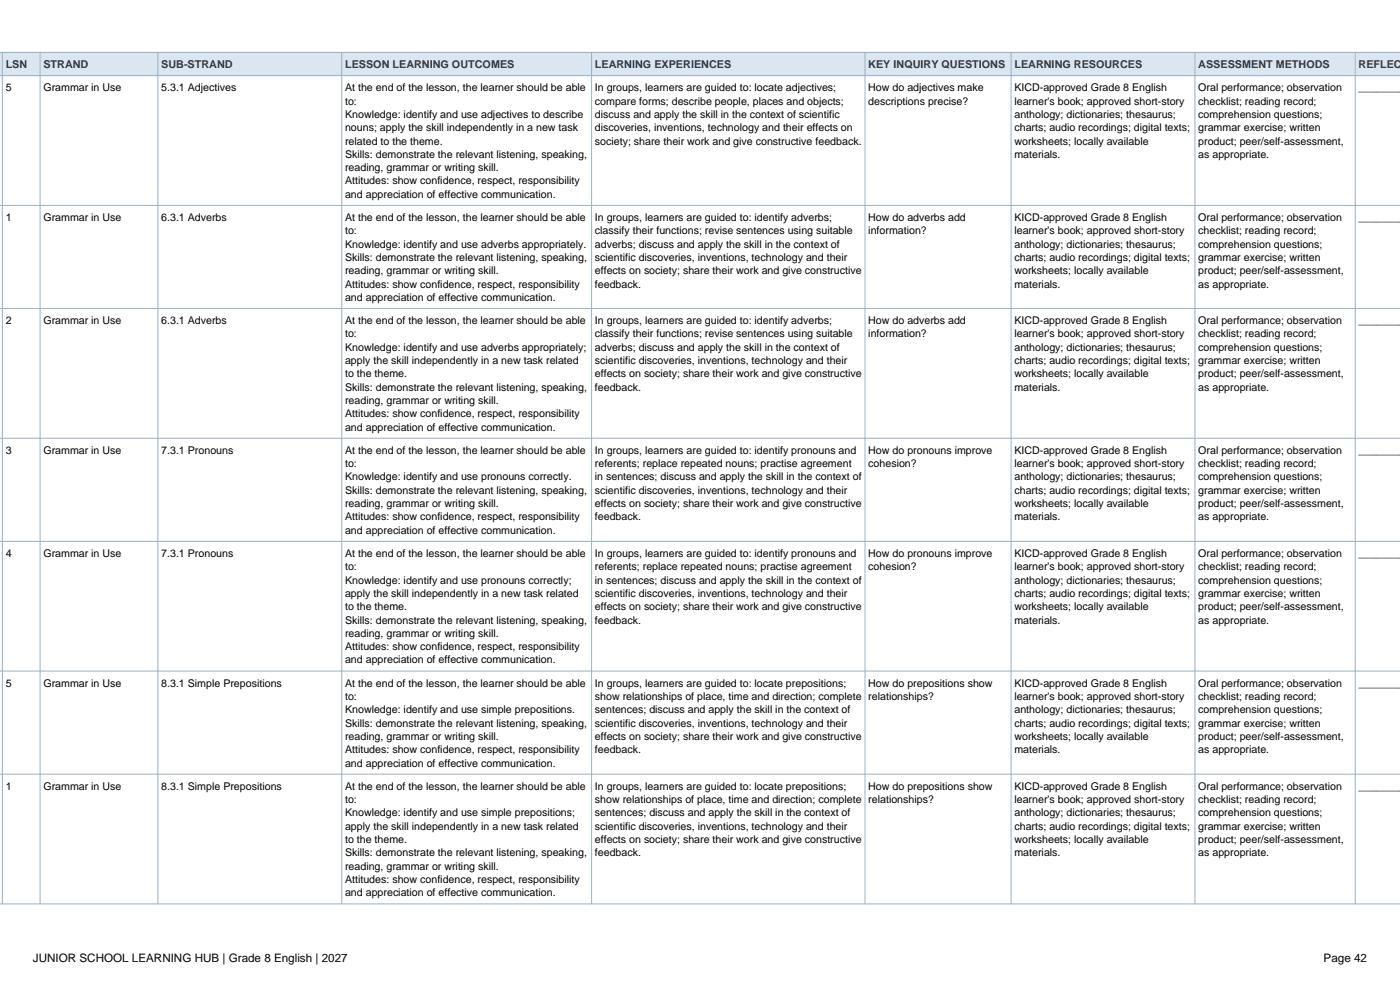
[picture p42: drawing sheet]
<svg xmlns="http://www.w3.org/2000/svg" width="297mm" height="210mm" viewBox="0 0 297 210" stroke-linecap="round" stroke-linejoin="round" font-family="sans-serif">
<defs><g id="words">
<g font-size="2.5">
<text x="7" y="204">JUNIOR SCHOOL LEARNING HUB | Grade 8 English | 2027</text>
<text x="280.8" y="204">Page 42</text>
</g>
<g font-size="2.3" fill="#17365d">
<text x="1.2" y="14.5">LSN</text>
<text x="9.2" y="14.5">STRAND</text>
<text x="34.2" y="14.5">SUB-STRAND</text>
<text x="73.2" y="14.5">LESSON LEARNING OUTCOMES</text>
<text x="126.2" y="14.5">LEARNING EXPERIENCES</text>
<text x="184.2" y="14.5">KEY INQUIRY QUESTIONS</text>
<text x="215.2" y="14.5">LEARNING RESOURCES</text>
<text x="254.2" y="14.5">ASSESSMENT METHODS</text>
<text x="288.2" y="14.5">REFLECT</text>
</g>
<g font-size="2.3">
<text x="1.2" y="19.4">5</text>
<text x="9.2" y="19.4">Grammar in Use</text>
<text x="34.2" y="19.4">5.3.1 Adjectives</text>
<text x="73.2" y="19.4">At the end of the lesson, the learner should be able</text>
<text x="73.2" y="22.2">to:</text>
<text x="126.2" y="19.4">In groups, learners are guided to: locate adjectives;</text>
<text x="126.2" y="22.2">compare forms; describe people, places and objects;</text>
<text x="184.2" y="19.4">How do adjectives make</text>
<text x="184.2" y="22.2">descriptions precise?</text>
<text x="215.2" y="19.4">KICD-approved Grade 8 English</text>
<text x="215.2" y="22.2">learner's book; approved short-story</text>
<text x="254.2" y="19.4">Oral performance; observation</text>
<text x="254.2" y="22.2">checklist; reading record;</text>
<text x="288.2" y="19.4">________</text>
<text x="73.2" y="25">Knowledge: identify and use adjectives to describe</text>
<text x="73.2" y="27.8">nouns; apply the skill independently in a new task</text>
<text x="126.2" y="25">discuss and apply the skill in the context of scientific</text>
<text x="126.2" y="27.8">discoveries, inventions, technology and their effects on</text>
<text x="215.2" y="25">anthology; dictionaries; thesaurus;</text>
<text x="215.2" y="27.8">charts; audio recordings; digital texts;</text>
<text x="254.2" y="25">comprehension questions;</text>
<text x="254.2" y="27.8">grammar exercise; written</text>
<text x="73.2" y="30.7">related to the theme.</text>
<text x="73.2" y="33.5">Skills: demonstrate the relevant listening, speaking,</text>
<text x="126.2" y="30.7">society; share their work and give constructive feedback.</text>
<text x="215.2" y="30.7">worksheets; locally available</text>
<text x="215.2" y="33.5">materials.</text>
<text x="254.2" y="30.7">product; peer/self-assessment,</text>
<text x="254.2" y="33.5">as appropriate.</text>
<text x="73.2" y="36.3">reading, grammar or writing skill.</text>
<text x="73.2" y="39.1">Attitudes: show confidence, respect, responsibility</text>
<text x="73.2" y="41.9">and appreciation of effective communication.</text>
<text x="1.2" y="46.9">1</text>
<text x="9.2" y="46.9">Grammar in Use</text>
<text x="34.2" y="46.9">6.3.1 Adverbs</text>
<text x="73.2" y="46.9">At the end of the lesson, the learner should be able</text>
<text x="126.2" y="46.9">In groups, learners are guided to: identify adverbs;</text>
<text x="184.2" y="46.9">How do adverbs add</text>
<text x="215.2" y="46.9">KICD-approved Grade 8 English</text>
<text x="254.2" y="46.9">Oral performance; observation</text>
<text x="288.2" y="46.9">________</text>
<text x="73.2" y="49.7">to:</text>
<text x="73.2" y="52.5">Knowledge: identify and use adverbs appropriately.</text>
<text x="126.2" y="49.7">classify their functions; revise sentences using suitable</text>
<text x="126.2" y="52.5">adverbs; discuss and apply the skill in the context of</text>
<text x="184.2" y="49.7">information?</text>
<text x="215.2" y="49.7">learner's book; approved short-story</text>
<text x="215.2" y="52.5">anthology; dictionaries; thesaurus;</text>
<text x="254.2" y="49.7">checklist; reading record;</text>
<text x="254.2" y="52.5">comprehension questions;</text>
<text x="73.2" y="55.4">Skills: demonstrate the relevant listening, speaking,</text>
<text x="73.2" y="58.2">reading, grammar or writing skill.</text>
<text x="126.2" y="55.4">scientific discoveries, inventions, technology and their</text>
<text x="126.2" y="58.2">effects on society; share their work and give constructive</text>
<text x="215.2" y="55.4">charts; audio recordings; digital texts;</text>
<text x="215.2" y="58.2">worksheets; locally available</text>
<text x="254.2" y="55.4">grammar exercise; written</text>
<text x="254.2" y="58.2">product; peer/self-assessment,</text>
<text x="73.2" y="61">Attitudes: show confidence, respect, responsibility</text>
<text x="73.2" y="63.8">and appreciation of effective communication.</text>
<text x="126.2" y="61">feedback.</text>
<text x="215.2" y="61">materials.</text>
<text x="254.2" y="61">as appropriate.</text>
<text x="1.2" y="68.8">2</text>
<text x="9.2" y="68.8">Grammar in Use</text>
<text x="34.2" y="68.8">6.3.1 Adverbs</text>
<text x="73.2" y="68.8">At the end of the lesson, the learner should be able</text>
<text x="73.2" y="71.6">to:</text>
<text x="126.2" y="68.8">In groups, learners are guided to: identify adverbs;</text>
<text x="126.2" y="71.6">classify their functions; revise sentences using suitable</text>
<text x="184.2" y="68.8">How do adverbs add</text>
<text x="184.2" y="71.6">information?</text>
<text x="215.2" y="68.8">KICD-approved Grade 8 English</text>
<text x="215.2" y="71.6">learner's book; approved short-story</text>
<text x="254.2" y="68.8">Oral performance; observation</text>
<text x="254.2" y="71.6">checklist; reading record;</text>
<text x="288.2" y="68.8">________</text>
<text x="73.2" y="74.4">Knowledge: identify and use adverbs appropriately;</text>
<text x="73.2" y="77.2">apply the skill independently in a new task related</text>
<text x="126.2" y="74.4">adverbs; discuss and apply the skill in the context of</text>
<text x="126.2" y="77.2">scientific discoveries, inventions, technology and their</text>
<text x="215.2" y="74.4">anthology; dictionaries; thesaurus;</text>
<text x="215.2" y="77.2">charts; audio recordings; digital texts;</text>
<text x="254.2" y="74.4">comprehension questions;</text>
<text x="254.2" y="77.2">grammar exercise; written</text>
<text x="73.2" y="80">to the theme.</text>
<text x="73.2" y="82.9">Skills: demonstrate the relevant listening, speaking,</text>
<text x="126.2" y="80">effects on society; share their work and give constructive</text>
<text x="126.2" y="82.9">feedback.</text>
<text x="215.2" y="80">worksheets; locally available</text>
<text x="215.2" y="82.9">materials.</text>
<text x="254.2" y="80">product; peer/self-assessment,</text>
<text x="254.2" y="82.9">as appropriate.</text>
<text x="73.2" y="85.7">reading, grammar or writing skill.</text>
<text x="73.2" y="88.5">Attitudes: show confidence, respect, responsibility</text>
<text x="73.2" y="91.3">and appreciation of effective communication.</text>
<text x="1.2" y="96.3">3</text>
<text x="9.2" y="96.3">Grammar in Use</text>
<text x="34.2" y="96.3">7.3.1 Pronouns</text>
<text x="73.2" y="96.3">At the end of the lesson, the learner should be able</text>
<text x="73.2" y="99.1">to:</text>
<text x="73.2" y="101.9">Knowledge: identify and use pronouns correctly.</text>
<text x="126.2" y="96.3">In groups, learners are guided to: identify pronouns and</text>
<text x="126.2" y="99.1">referents; replace repeated nouns; practise agreement</text>
<text x="126.2" y="101.9">in sentences; discuss and apply the skill in the context of</text>
<text x="184.2" y="96.3">How do pronouns improve</text>
<text x="184.2" y="99.1">cohesion?</text>
<text x="215.2" y="96.3">KICD-approved Grade 8 English</text>
<text x="215.2" y="99.1">learner's book; approved short-story</text>
<text x="215.2" y="101.9">anthology; dictionaries; thesaurus;</text>
<text x="254.2" y="96.3">Oral performance; observation</text>
<text x="254.2" y="99.1">checklist; reading record;</text>
<text x="254.2" y="101.9">comprehension questions;</text>
<text x="288.2" y="96.3">________</text>
<text x="73.2" y="104.7">Skills: demonstrate the relevant listening, speaking,</text>
<text x="73.2" y="107.6">reading, grammar or writing skill.</text>
<text x="126.2" y="104.7">scientific discoveries, inventions, technology and their</text>
<text x="126.2" y="107.6">effects on society; share their work and give constructive</text>
<text x="215.2" y="104.7">charts; audio recordings; digital texts;</text>
<text x="215.2" y="107.6">worksheets; locally available</text>
<text x="254.2" y="104.7">grammar exercise; written</text>
<text x="254.2" y="107.6">product; peer/self-assessment,</text>
<text x="73.2" y="110.4">Attitudes: show confidence, respect, responsibility</text>
<text x="73.2" y="113.2">and appreciation of effective communication.</text>
<text x="126.2" y="110.4">feedback.</text>
<text x="215.2" y="110.4">materials.</text>
<text x="254.2" y="110.4">as appropriate.</text>
<text x="1.2" y="118.1">4</text>
<text x="9.2" y="118.1">Grammar in Use</text>
<text x="34.2" y="118.1">7.3.1 Pronouns</text>
<text x="73.2" y="118.1">At the end of the lesson, the learner should be able</text>
<text x="126.2" y="118.1">In groups, learners are guided to: identify pronouns and</text>
<text x="184.2" y="118.1">How do pronouns improve</text>
<text x="215.2" y="118.1">KICD-approved Grade 8 English</text>
<text x="254.2" y="118.1">Oral performance; observation</text>
<text x="288.2" y="118.1">________</text>
<text x="73.2" y="121">to:</text>
<text x="73.2" y="123.8">Knowledge: identify and use pronouns correctly;</text>
<text x="126.2" y="121">referents; replace repeated nouns; practise agreement</text>
<text x="126.2" y="123.8">in sentences; discuss and apply the skill in the context of</text>
<text x="184.2" y="121">cohesion?</text>
<text x="215.2" y="121">learner's book; approved short-story</text>
<text x="215.2" y="123.8">anthology; dictionaries; thesaurus;</text>
<text x="254.2" y="121">checklist; reading record;</text>
<text x="254.2" y="123.8">comprehension questions;</text>
<text x="73.2" y="126.6">apply the skill independently in a new task related</text>
<text x="73.2" y="129.4">to the theme.</text>
<text x="126.2" y="126.6">scientific discoveries, inventions, technology and their</text>
<text x="126.2" y="129.4">effects on society; share their work and give constructive</text>
<text x="215.2" y="126.6">charts; audio recordings; digital texts;</text>
<text x="215.2" y="129.4">worksheets; locally available</text>
<text x="254.2" y="126.6">grammar exercise; written</text>
<text x="254.2" y="129.4">product; peer/self-assessment,</text>
<text x="73.2" y="132.3">Skills: demonstrate the relevant listening, speaking,</text>
<text x="73.2" y="135.1">reading, grammar or writing skill.</text>
<text x="73.2" y="137.9">Attitudes: show confidence, respect, responsibility</text>
<text x="126.2" y="132.3">feedback.</text>
<text x="215.2" y="132.3">materials.</text>
<text x="254.2" y="132.3">as appropriate.</text>
<text x="73.2" y="140.7">and appreciation of effective communication.</text>
<text x="1.2" y="145.7">5</text>
<text x="9.2" y="145.7">Grammar in Use</text>
<text x="34.2" y="145.7">8.3.1 Simple Prepositions</text>
<text x="73.2" y="145.7">At the end of the lesson, the learner should be able</text>
<text x="73.2" y="148.5">to:</text>
<text x="126.2" y="145.7">In groups, learners are guided to: locate prepositions;</text>
<text x="126.2" y="148.5">show relationships of place, time and direction; complete</text>
<text x="184.2" y="145.7">How do prepositions show</text>
<text x="184.2" y="148.5">relationships?</text>
<text x="215.2" y="145.7">KICD-approved Grade 8 English</text>
<text x="215.2" y="148.5">learner's book; approved short-story</text>
<text x="254.2" y="145.7">Oral performance; observation</text>
<text x="254.2" y="148.5">checklist; reading record;</text>
<text x="288.2" y="145.7">________</text>
<text x="73.2" y="151.3">Knowledge: identify and use simple prepositions.</text>
<text x="73.2" y="154.1">Skills: demonstrate the relevant listening, speaking,</text>
<text x="126.2" y="151.3">sentences; discuss and apply the skill in the context of</text>
<text x="126.2" y="154.1">scientific discoveries, inventions, technology and their</text>
<text x="215.2" y="151.3">anthology; dictionaries; thesaurus;</text>
<text x="215.2" y="154.1">charts; audio recordings; digital texts;</text>
<text x="254.2" y="151.3">comprehension questions;</text>
<text x="254.2" y="154.1">grammar exercise; written</text>
<text x="73.2" y="157">reading, grammar or writing skill.</text>
<text x="73.2" y="159.8">Attitudes: show confidence, respect, responsibility</text>
<text x="126.2" y="157">effects on society; share their work and give constructive</text>
<text x="126.2" y="159.8">feedback.</text>
<text x="215.2" y="157">worksheets; locally available</text>
<text x="215.2" y="159.8">materials.</text>
<text x="254.2" y="157">product; peer/self-assessment,</text>
<text x="254.2" y="159.8">as appropriate.</text>
<text x="1.2" y="167.5">1</text>
<text x="9.2" y="167.5">Grammar in Use</text>
<text x="34.2" y="167.5">8.3.1 Simple Prepositions</text>
<text x="73.2" y="162.6">and appreciation of effective communication.</text>
<text x="73.2" y="167.5">At the end of the lesson, the learner should be able</text>
<text x="126.2" y="167.5">In groups, learners are guided to: locate prepositions;</text>
<text x="184.2" y="167.5">How do prepositions show</text>
<text x="215.2" y="167.5">KICD-approved Grade 8 English</text>
<text x="254.2" y="167.5">Oral performance; observation</text>
<text x="288.2" y="167.5">________</text>
<text x="73.2" y="170.4">to:</text>
<text x="73.2" y="173.2">Knowledge: identify and use simple prepositions;</text>
<text x="126.2" y="170.4">show relationships of place, time and direction; complete</text>
<text x="126.2" y="173.2">sentences; discuss and apply the skill in the context of</text>
<text x="184.2" y="170.4">relationships?</text>
<text x="215.2" y="170.4">learner's book; approved short-story</text>
<text x="215.2" y="173.2">anthology; dictionaries; thesaurus;</text>
<text x="254.2" y="170.4">checklist; reading record;</text>
<text x="254.2" y="173.2">comprehension questions;</text>
<text x="73.2" y="176">apply the skill independently in a new task related</text>
<text x="73.2" y="178.8">to the theme.</text>
<text x="126.2" y="176">scientific discoveries, inventions, technology and their</text>
<text x="126.2" y="178.8">effects on society; share their work and give constructive</text>
<text x="215.2" y="176">charts; audio recordings; digital texts;</text>
<text x="215.2" y="178.8">worksheets; locally available</text>
<text x="254.2" y="176">grammar exercise; written</text>
<text x="254.2" y="178.8">product; peer/self-assessment,</text>
<text x="73.2" y="181.6">Skills: demonstrate the relevant listening, speaking,</text>
<text x="73.2" y="184.5">reading, grammar or writing skill.</text>
<text x="126.2" y="181.6">feedback.</text>
<text x="215.2" y="181.6">materials.</text>
<text x="254.2" y="181.6">as appropriate.</text>
<text x="73.2" y="187.3">Attitudes: show confidence, respect, responsibility</text>
<text x="73.2" y="190.1">and appreciation of effective communication.</text>
</g>
</g></defs>
<path d="M-.1 11.1h297.2v5h-297.2z" fill-rule="evenodd" fill="#dce6f1"/>
<g fill="none" stroke="#9aafc1" stroke-width=".21">
<path d="M0 11.1h297.1M0 16.1h297.1M.5 11.1v180.6M8.5 11.1v180.6M33.5 11.1v180.6M72.5 11.1v180.6M125.5 11.1v180.6M183.5 11.1v180.6M214.5 11.1v180.6M253.5 11.1v180.6M287.5 11.1v180.6M0 43.6h297.1"/>
<path d="M0 65.4h297.1M0 93h297.1M0 114.8h297.1M0 142.3h297.1M0 164.2h297.1M0 191.7h297.1"/>
</g>
<use href="#words"/>
</svg>
